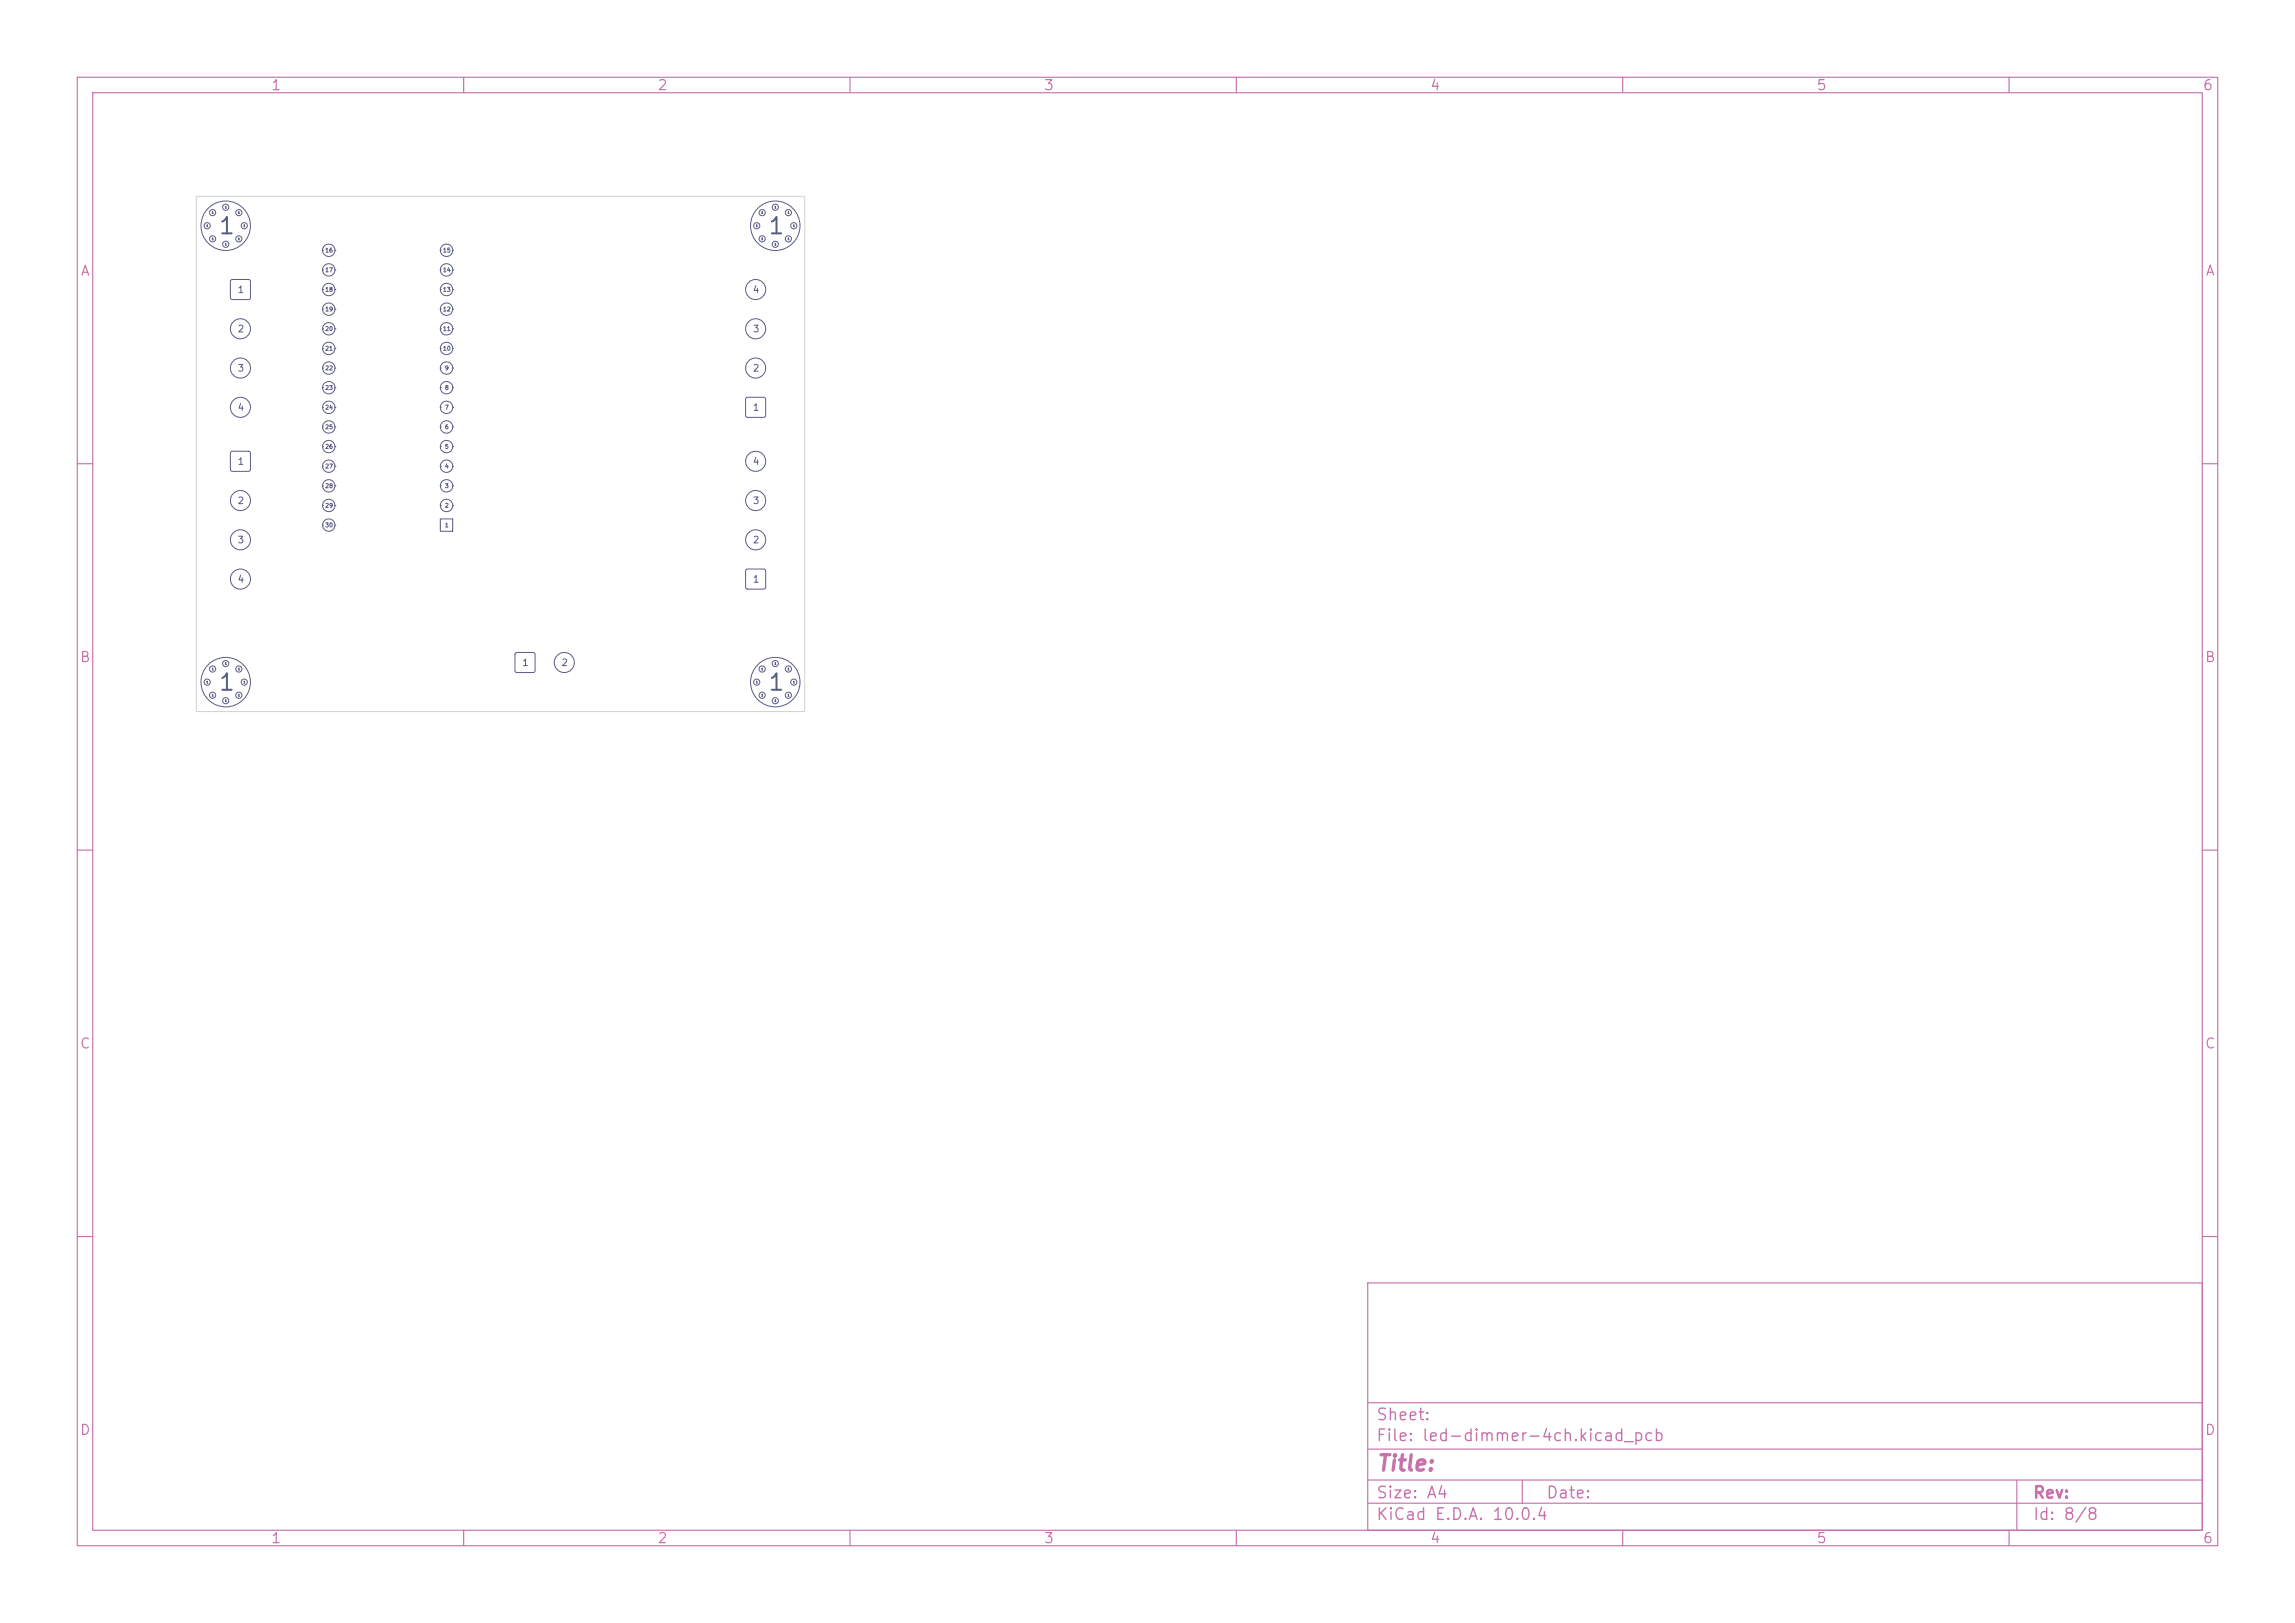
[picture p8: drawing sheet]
<svg xmlns="http://www.w3.org/2000/svg" width="297mm" height="210mm" viewBox="0 0 297 210" stroke-linecap="round" stroke-linejoin="round" font-family="sans-serif">
<defs><g id="words">
<g font-size="2.1" fill="#585d84">
<text x="28.1" y="30.8">1</text>
<text x="99.3" y="30.8">1</text>
<text x="28.1" y="89.9">1</text>
<text x="99.3" y="89.9">1</text>
</g>
<text font-size="2" fill="#c872ab" x="178" y="190.8">Title:</text>
<g font-size="1.5" fill="#c872ab">
<text x="178" y="184.2">Sheet:</text>
<text x="178" y="186.9">File: led-dimmer-4ch.kicad_pcb</text>
<text x="178" y="197.1">KiCad E.D.A. 10.0.4</text>
<text x="178" y="194.3">Size: A4</text>
<text x="200" y="194.3">Date:</text>
<text x="263" y="194.3">Rev:</text>
<text x="263" y="197.1">Id: 8/8</text>
</g>
<g font-size="1.3" fill="#c872ab">
<text x="35" y="12">1</text>
<text x="85" y="12">2</text>
<text x="135" y="12">3</text>
<text x="185" y="12">4</text>
<text x="235" y="12">5</text>
<text x="285" y="12">6</text>
<text x="10.3" y="36">A</text>
<text x="285.4" y="36">A</text>
<text x="10.3" y="86">B</text>
<text x="285.3" y="86">B</text>
<text x="10.3" y="136">C</text>
<text x="285.3" y="136">C</text>
<text x="10.3" y="186">D</text>
<text x="285.3" y="186">D</text>
<text x="35" y="200">1</text>
<text x="85" y="200">2</text>
<text x="135" y="200">3</text>
<text x="185" y="200">4</text>
<text x="235" y="200">5</text>
<text x="285" y="200">6</text>
</g>
<g font-size=".9" fill="#585d84">
<text x="30.7" y="38.1">1</text>
<text x="97.4" y="38.1">4</text>
<text x="30.7" y="43.2">2</text>
<text x="97.4" y="43.2">3</text>
<text x="30.7" y="48.3">3</text>
<text x="30.7" y="53.4">4</text>
<text x="97.4" y="53.4">1</text>
<text x="97.4" y="48.3">2</text>
<text x="30.7" y="60.4">1</text>
<text x="30.7" y="65.4">2</text>
<text x="97.4" y="65.4">3</text>
<text x="97.4" y="60.4">4</text>
<text x="30.7" y="70.5">3</text>
<text x="97.4" y="70.5">2</text>
<text x="30.7" y="75.6">4</text>
<text x="97.4" y="75.6">1</text>
<text x="67.5" y="86.4">1</text>
<text x="72.6" y="86.4">2</text>
</g>
<g font-size=".5" fill="#585d84">
<text x="42" y="32.8">16</text>
<text x="42" y="35.3">17</text>
<text x="57.3" y="35.3">14</text>
<text x="57.3" y="32.8">15</text>
<text x="42" y="37.9">18</text>
<text x="42" y="40.4">19</text>
<text x="57.3" y="40.4">12</text>
<text x="57.3" y="37.9">13</text>
<text x="42" y="43">20</text>
<text x="42" y="45.5">21</text>
<text x="57.3" y="45.5">10</text>
<text x="57.3" y="43">11</text>
<text x="42" y="48">22</text>
<text x="42" y="50.6">23</text>
<text x="42" y="53.1">24</text>
<text x="57.5" y="53.1">7</text>
<text x="57.5" y="50.6">8</text>
<text x="57.5" y="48">9</text>
<text x="42" y="55.7">25</text>
<text x="42" y="58.2">26</text>
<text x="57.5" y="58.2">5</text>
<text x="57.5" y="55.7">6</text>
<text x="42" y="60.7">27</text>
<text x="42" y="63.3">28</text>
<text x="42" y="65.8">29</text>
<text x="57.5" y="65.8">2</text>
<text x="57.5" y="63.3">3</text>
<text x="57.5" y="60.7">4</text>
<text x="42" y="68.4">30</text>
<text x="57.5" y="68.4">1</text>
</g>
<g font-size=".3" fill="#585d84">
<text x="26.7" y="29.4">1</text>
<text x="27.4" y="27.7">1</text>
<text x="29.1" y="27">1</text>
<text x="30.8" y="27.7">1</text>
<text x="31.5" y="29.4">1</text>
<text x="97.8" y="29.4">1</text>
<text x="98.5" y="27.7">1</text>
<text x="100.2" y="27">1</text>
<text x="101.9" y="27.7">1</text>
<text x="102.6" y="29.4">1</text>
<text x="27.4" y="31.1">1</text>
<text x="29.1" y="31.8">1</text>
<text x="30.8" y="31.1">1</text>
<text x="98.5" y="31.1">1</text>
<text x="100.2" y="31.8">1</text>
<text x="101.9" y="31.1">1</text>
<text x="26.7" y="88.5">1</text>
<text x="27.4" y="86.8">1</text>
<text x="29.1" y="86.1">1</text>
<text x="30.8" y="86.8">1</text>
<text x="31.5" y="88.5">1</text>
<text x="97.8" y="88.5">1</text>
<text x="98.5" y="86.8">1</text>
<text x="100.2" y="86.1">1</text>
<text x="101.9" y="86.8">1</text>
<text x="102.6" y="88.5">1</text>
<text x="27.4" y="90.2">1</text>
<text x="29.1" y="90.9">1</text>
<text x="30.8" y="90.2">1</text>
<text x="98.5" y="90.2">1</text>
<text x="100.2" y="90.9">1</text>
<text x="101.9" y="90.2">1</text>
</g>
</g></defs>
<g fill="none" stroke="#c872ab" stroke-width=".15">
<path d="M10 10h277v190h-277zM12 12h273v186h-273zM60 10v2M110 10v2M160 10v2M210 10v2M260 10v2M10 60h2M285 60h2M10 110h2M285 110h2M10 160h2"/>
<path d="M177 166h108v32h-108zM285 160h2M60 198v2M110 198v2M160 198v2M177 194.5h108M177 191.5h108M177 187.5h108M177 181.5h108M197 191.5v3M210 198v2M260 198v2"/>
<path d="M261 191.5v6.5"/>
</g>
<g fill="none" stroke="#585d84" stroke-width=".13">
<path d="M29.9 36.2h.2h2.1h.1l.1 .2v2.1l-.1 .2-.1 .1h-2.1l-.2-.1-.1-.2v-2.1zM41.7 32.4a.8 .8 0 0 1 .8-.8 .8 .8 0 0 1 .8 .8M41.7 32.4a.8 .8 0 0 0 .8 .8 .8 .8 0 0 0 .8-.8M41.7 34.9a.8 .8 0 0 1 .8-.8 .8 .8 0 0 1 .8 .8M41.7 34.9a.8 .8 0 0 0 .8 .8 .8 .8 0 0 0 .8-.8M41.7 37.5a.8 .8 0 0 1 .8-.8 .8 .8 0 0 1 .8 .8M41.7 37.5a.8 .8 0 0 0 .8 .8 .8 .8 0 0 0 .8-.8M41.7 32.4h.1M41.7 34.9h.1M41.7 37.5h.1M43.3 32.4h.1M43.3 34.9h.1"/>
<path d="M43.3 37.5h.1M57 37.5a.8 .8 0 0 1 .8-.8 .8 .8 0 0 1 .8 .8M57 37.5a.8 .8 0 0 0 .8 .8 .8 .8 0 0 0 .8-.8M57 34.9a.8 .8 0 0 1 .8-.8 .8 .8 0 0 1 .8 .8M57 34.9a.8 .8 0 0 0 .8 .8 .8 .8 0 0 0 .8-.8M57 32.4a.8 .8 0 0 1 .8-.8 .8 .8 0 0 1 .8 .8M57 32.4a.8 .8 0 0 0 .8 .8 .8 .8 0 0 0 .8-.8M57 37.5h.1M57 34.9h.1M57 32.4h.1M58.6 37.5h.1M58.6 34.9h.1"/>
<path d="M58.6 32.4h.1M29.9 58.5l.2-.1h2.1l.1 .1 .1 .1v2.1l-.1 .2-.1 .1h-2.1l-.2-.1-.1-.2v-2.1zM41.7 40a.8 .8 0 0 1 .8-.8 .8 .8 0 0 1 .8 .8M41.7 40a.8 .8 0 0 0 .8 .8 .8 .8 0 0 0 .8-.8M41.7 42.5a.8 .8 0 0 1 .8-.8 .8 .8 0 0 1 .8 .8M41.7 42.5a.8 .8 0 0 0 .8 .8 .8 .8 0 0 0 .8-.8M41.7 45.1a.8 .8 0 0 1 .8-.8 .8 .8 0 0 1 .8 .8M41.7 45.1a.8 .8 0 0 0 .8 .8 .8 .8 0 0 0 .8-.8M41.7 47.6a.8 .8 0 0 1 .8-.8 .8 .8 0 0 1 .8 .8M41.7 47.6a.8 .8 0 0 0 .8 .8 .8 .8 0 0 0 .8-.8M41.7 50.2a.8 .8 0 0 1 .8-.8 .8 .8 0 0 1 .8 .8M41.7 50.2a.8 .8 0 0 0 .8 .8 .8 .8 0 0 0 .8-.8"/>
<path d="M41.7 52.7a.8 .8 0 0 1 .8-.8 .8 .8 0 0 1 .8 .8M41.7 52.7a.8 .8 0 0 0 .8 .8 .8 .8 0 0 0 .8-.8M41.7 55.2a.8 .8 0 0 1 .8-.8 .8 .8 0 0 1 .8 .8M41.7 55.2a.8 .8 0 0 0 .8 .8 .8 .8 0 0 0 .8-.8M41.7 57.8a.8 .8 0 0 1 .8-.8 .8 .8 0 0 1 .8 .8M41.7 57.8a.8 .8 0 0 0 .8 .8 .8 .8 0 0 0 .8-.8M41.7 40h.1M41.7 42.5h.1M41.7 45.1h.1M41.7 47.6h.1M41.7 50.2h.1M41.7 52.7h.1"/>
<path d="M41.7 55.2h.1M41.7 57.8h.1M43.3 40h.1M43.3 42.5h.1M43.3 45.1h.1M43.3 47.6h.1M43.3 50.2h.1M43.3 52.7h.1M43.3 55.2h.1M43.3 57.8h.1M57 57.8a.8 .8 0 0 1 .8-.8 .8 .8 0 0 1 .8 .8M57 57.8a.8 .8 0 0 0 .8 .8 .8 .8 0 0 0 .8-.8"/>
<path d="M57 55.2a.8 .8 0 0 1 .8-.8 .8 .8 0 0 1 .8 .8M57 55.2a.8 .8 0 0 0 .8 .8 .8 .8 0 0 0 .8-.8M57 52.7a.8 .8 0 0 1 .8-.8 .8 .8 0 0 1 .8 .8M57 52.7a.8 .8 0 0 0 .8 .8 .8 .8 0 0 0 .8-.8M57 50.2a.8 .8 0 0 1 .8-.8 .8 .8 0 0 1 .8 .8M57 50.2a.8 .8 0 0 0 .8 .8 .8 .8 0 0 0 .8-.8M57 47.6a.8 .8 0 0 1 .8-.8 .8 .8 0 0 1 .8 .8M57 47.6a.8 .8 0 0 0 .8 .8 .8 .8 0 0 0 .8-.8M57 45.1a.8 .8 0 0 1 .8-.8 .8 .8 0 0 1 .8 .8M57 45.1a.8 .8 0 0 0 .8 .8 .8 .8 0 0 0 .8-.8M57 42.5a.8 .8 0 0 1 .8-.8 .8 .8 0 0 1 .8 .8M57 42.5a.8 .8 0 0 0 .8 .8 .8 .8 0 0 0 .8-.8"/>
<path d="M57 40a.8 .8 0 0 1 .8-.8 .8 .8 0 0 1 .8 .8M57 40a.8 .8 0 0 0 .8 .8 .8 .8 0 0 0 .8-.8M57 57.8h.1M57 55.2h.1M57 52.7h.1M57 50.2h.1M57 47.6h.1M57 45.1h.1M57 42.5h.1M57 40h.1M58.6 57.8h.1M58.6 55.2h.1"/>
<path d="M58.6 52.7h.1M58.6 50.2h.1M58.6 47.6h.1M58.6 45.1h.1M58.6 42.5h.1M58.6 40h.1M96.6 51.5l.1-.1h2.1l.2 .1 .1 .2v2.1l-.1 .1-.2 .1h-2.1l-.1-.1-.1-.1v-2.1zM41.7 60.3a.8 .8 0 0 1 .8-.8 .8 .8 0 0 1 .8 .8M41.7 60.3a.8 .8 0 0 0 .8 .8 .8 .8 0 0 0 .8-.8M41.7 62.9a.8 .8 0 0 1 .8-.8 .8 .8 0 0 1 .8 .8M41.7 62.9a.8 .8 0 0 0 .8 .8 .8 .8 0 0 0 .8-.8M41.7 65.4a.8 .8 0 0 1 .8-.8 .8 .8 0 0 1 .8 .8"/>
<path d="M41.7 65.4a.8 .8 0 0 0 .8 .8 .8 .8 0 0 0 .8-.8M41.7 67.9a.8 .8 0 0 1 .8-.8 .8 .8 0 0 1 .8 .8M41.7 67.9a.8 .8 0 0 0 .8 .8 .8 .8 0 0 0 .8-.8M41.7 60.3h.1M41.7 62.9h.1M41.7 65.4h.1M41.7 67.9h.1M43.3 60.3h.1M43.3 62.9h.1M43.3 65.4h.1M43.3 67.9h.1M57 67.1h1.6v1.6h-1.6z"/>
<path d="M57 65.4a.8 .8 0 0 1 .8-.8 .8 .8 0 0 1 .8 .8M57 65.4a.8 .8 0 0 0 .8 .8 .8 .8 0 0 0 .8-.8M57 62.9a.8 .8 0 0 1 .8-.8 .8 .8 0 0 1 .8 .8M57 62.9a.8 .8 0 0 0 .8 .8 .8 .8 0 0 0 .8-.8M57 60.3a.8 .8 0 0 1 .8-.8 .8 .8 0 0 1 .8 .8M57 60.3a.8 .8 0 0 0 .8 .8 .8 .8 0 0 0 .8-.8M57 65.4h.1M57 62.9h.1M57 60.3h.1M58.6 65.4h.1M58.6 62.9h.1M58.6 60.3h.1"/>
<path d="M96.6 73.7l.1-.1h2.1l.2 .1 .1 .2v2.1l-.1 .2h-.2h-2.1h-.1l-.1-.2v-2.1zM66.7 84.5l.2-.1h2.1l.2 .1v.2v2.1v.2h-.2h-2.1h-.2l-.1-.2v-2.1z"/>
<circle cx="26.8" cy="29.2" r=".4"/>
<circle cx="27.5" cy="27.5" r=".4"/>
<circle cx="27.5" cy="30.9" r=".4"/>
<circle cx="29.2" cy="31.6" r=".4"/>
<circle cx="29.2" cy="26.8" r=".4"/>
<circle cx="29.2" cy="29.2" r="3.2"/>
<circle cx="30.9" cy="27.5" r=".4"/>
<circle cx="30.9" cy="30.9" r=".4"/>
<circle cx="31.6" cy="29.2" r=".4"/>
<circle cx="97.8" cy="37.5" r="1.3"/>
<circle cx="97.9" cy="29.2" r=".4"/>
<circle cx="98.6" cy="27.5" r=".4"/>
<circle cx="98.6" cy="30.9" r=".4"/>
<circle cx="100.3" cy="26.8" r=".4"/>
<circle cx="100.3" cy="31.6" r=".4"/>
<circle cx="100.3" cy="29.2" r="3.2"/>
<circle cx="102" cy="30.9" r=".4"/>
<circle cx="102" cy="27.5" r=".4"/>
<circle cx="102.7" cy="29.2" r=".4"/>
<circle cx="31.1" cy="42.5" r="1.3"/>
<circle cx="31.1" cy="47.6" r="1.3"/>
<circle cx="31.1" cy="52.7" r="1.3"/>
<circle cx="97.8" cy="42.5" r="1.3"/>
<circle cx="97.8" cy="59.7" r="1.3"/>
<circle cx="97.8" cy="47.6" r="1.3"/>
<circle cx="31.1" cy="74.9" r="1.3"/>
<circle cx="31.1" cy="69.8" r="1.3"/>
<circle cx="31.1" cy="64.8" r="1.3"/>
<circle cx="97.8" cy="69.8" r="1.3"/>
<circle cx="97.8" cy="64.8" r="1.3"/>
<circle cx="26.8" cy="88.3" r=".4"/>
<circle cx="27.5" cy="90" r=".4"/>
<circle cx="27.5" cy="86.6" r=".4"/>
<circle cx="29.2" cy="85.9" r=".4"/>
<circle cx="29.2" cy="90.7" r=".4"/>
<circle cx="29.2" cy="88.3" r="3.2"/>
<circle cx="30.9" cy="90" r=".4"/>
<circle cx="30.9" cy="86.6" r=".4"/>
<circle cx="31.6" cy="88.3" r=".4"/>
<circle cx="73" cy="85.7" r="1.3"/>
<circle cx="97.9" cy="88.3" r=".4"/>
<circle cx="98.6" cy="90" r=".4"/>
<circle cx="98.6" cy="86.6" r=".4"/>
<circle cx="100.3" cy="85.9" r=".4"/>
<circle cx="100.3" cy="90.7" r=".4"/>
<circle cx="100.3" cy="88.3" r="3.2"/>
<circle cx="102" cy="90" r=".4"/>
<circle cx="102" cy="86.6" r=".4"/>
<circle cx="102.7" cy="88.3" r=".4"/>
</g>
<path d="M25.4 25.4h78.7v66.7h-78.7z" fill="none" stroke="#d0d2cd" stroke-width=".13"/>
<use href="#words"/>
</svg>
